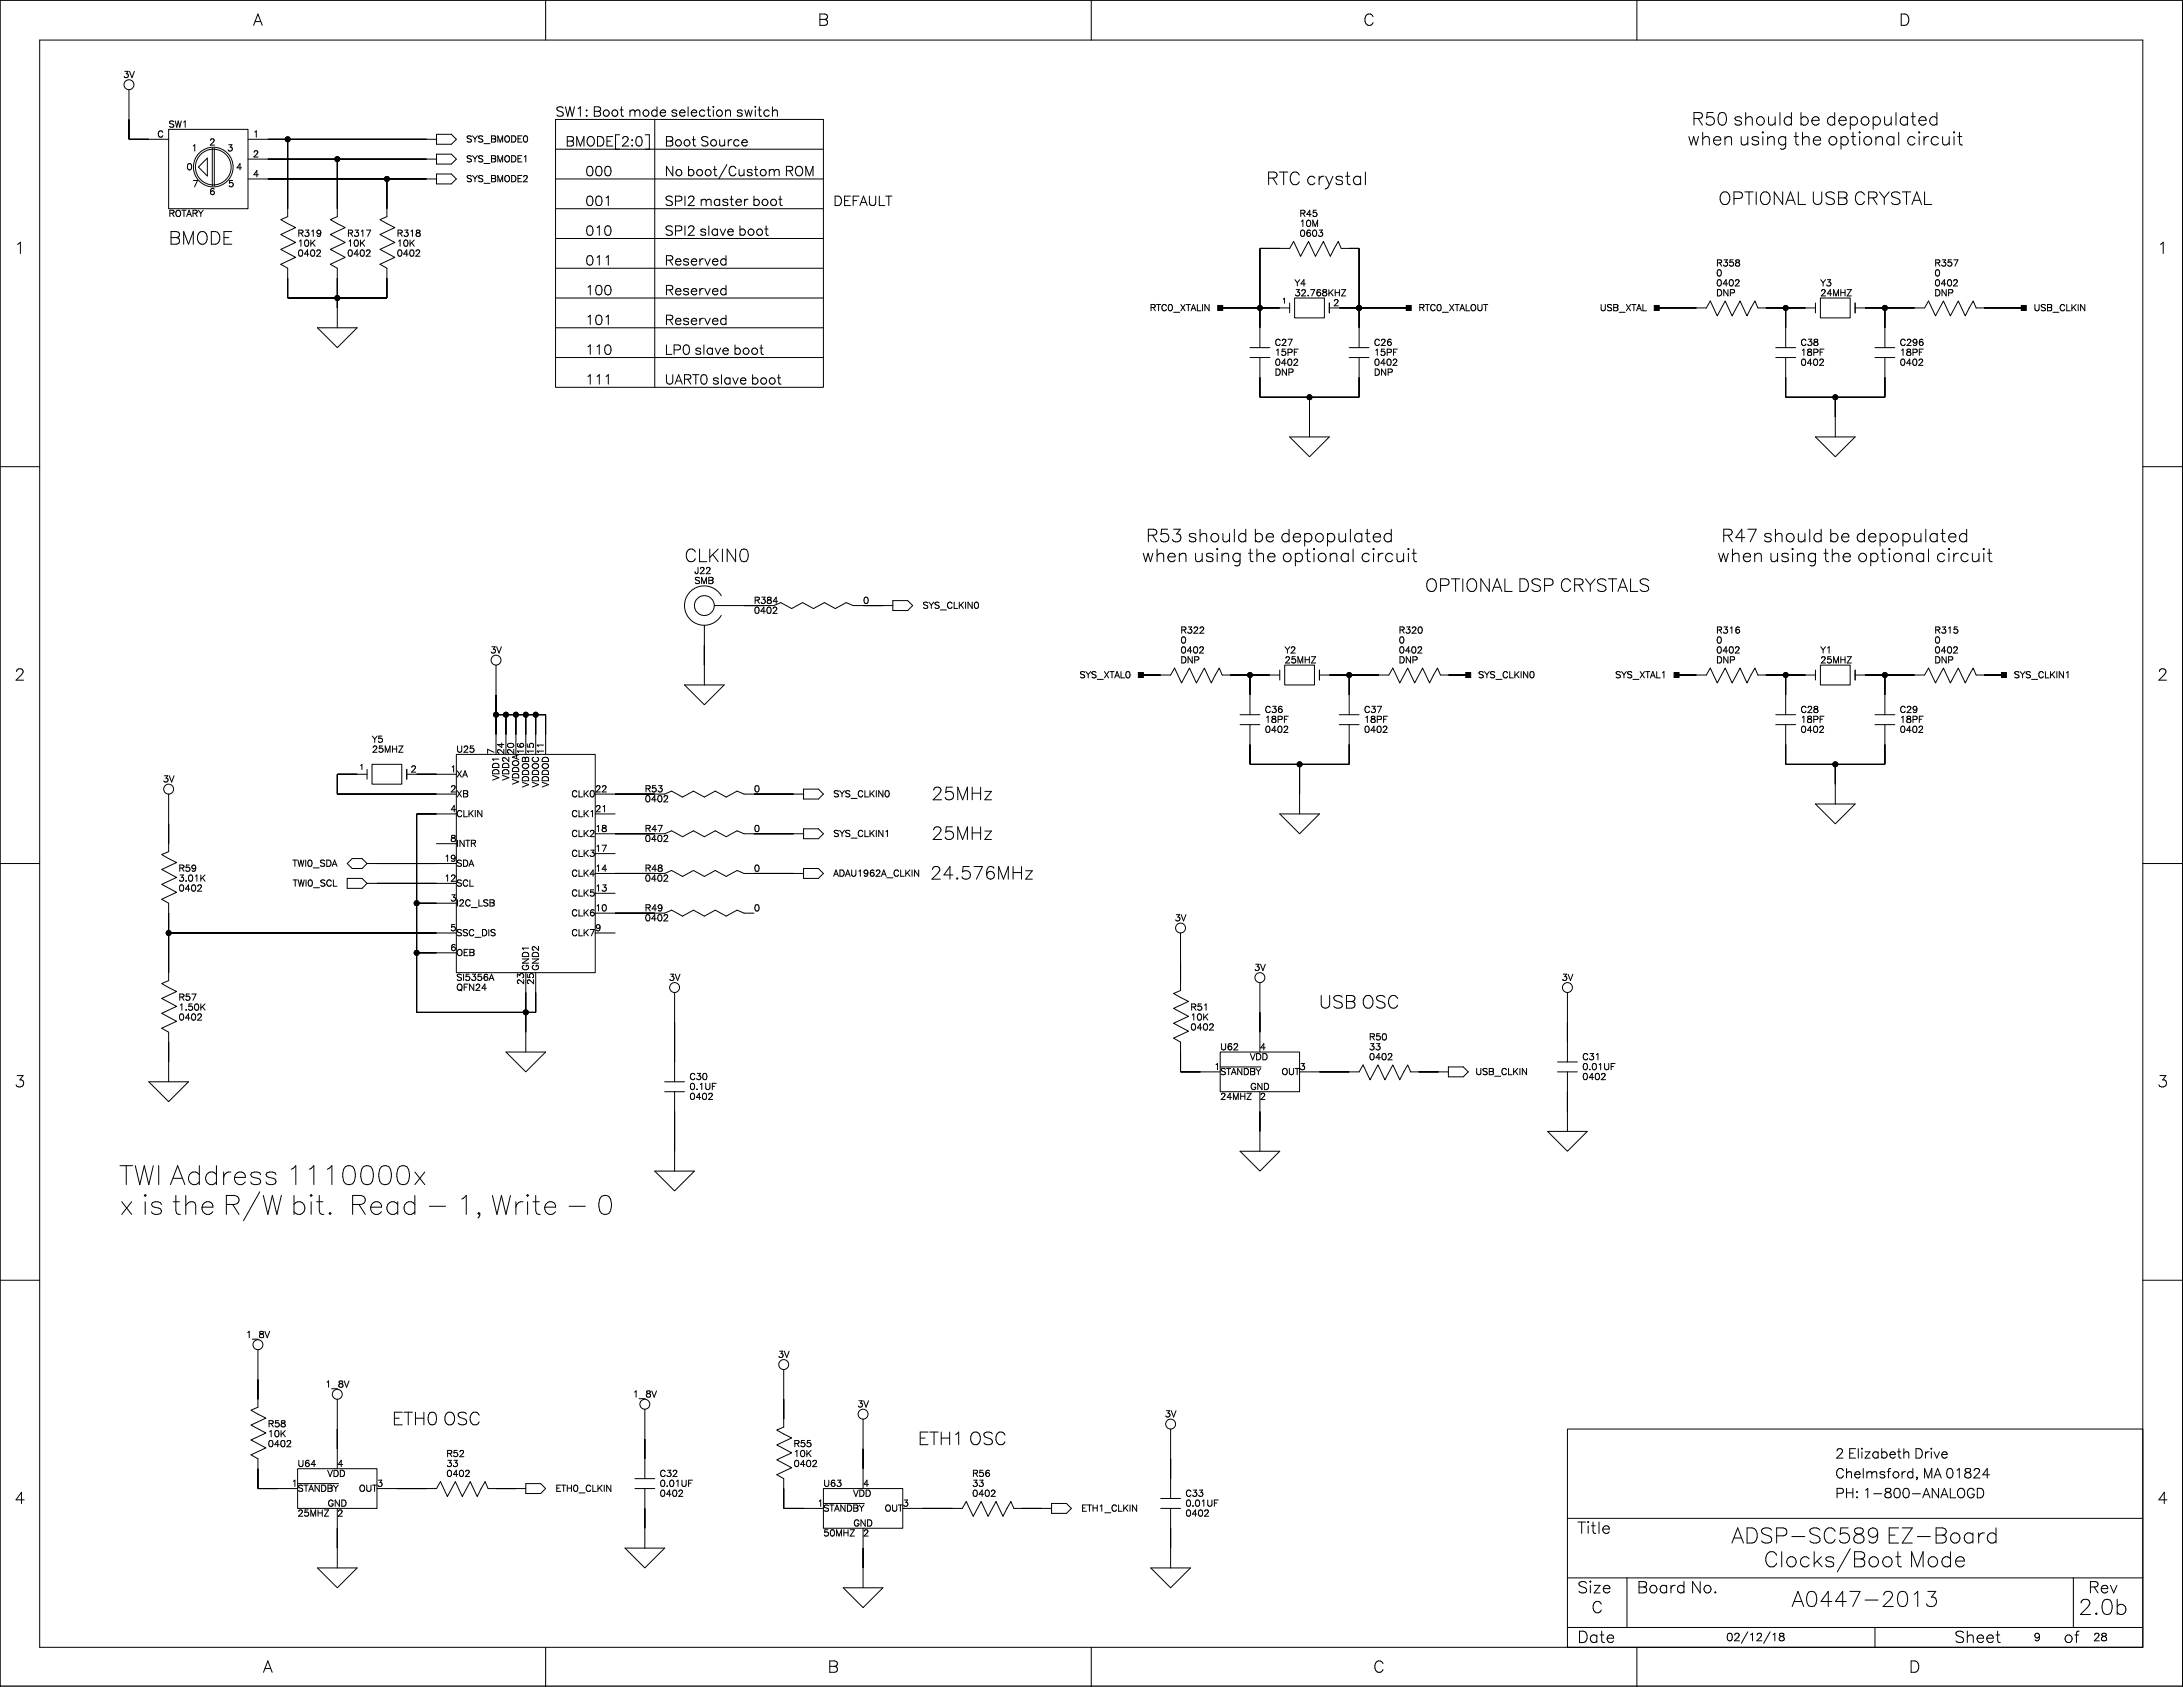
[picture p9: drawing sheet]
<svg xmlns="http://www.w3.org/2000/svg" width="559mm" height="432mm" viewBox="0 0 559 432" stroke-linecap="round" stroke-linejoin="round" font-family="sans-serif">
<defs><g id="words">
<g font-size="7.4">
<text x="30.5" y="301.9">T</text>
<text x="34.2" y="301.9">WI</text>
<text x="43.4" y="301.9">Ad</text>
<text x="51.9" y="301.9">d</text>
<text x="56.3" y="301.9">r</text>
<text x="59.3" y="301.9">ess 1</text>
<text x="77.8" y="301.9">1</text>
<text x="82.4" y="301.9">1</text>
<text x="87" y="301.9">0000x</text>
<text x="30.5" y="309.6">x i</text>
<text x="38.1" y="309.6">s t</text>
<text x="46.6" y="309.6">h</text>
<text x="51" y="309.6">e R/Wbi</text>
<text x="80.6" y="309.6">t</text>
<text x="83.3" y="309.6">. Rea</text>
<text x="102.7" y="309.6">d</text>
<text x="109" y="309.6">- 1</text>
<text x="121.4" y="309.6">, Wr</text>
<text x="134.1" y="309.6">i</text>
<text x="136" y="309.6">t</text>
<text x="138.7" y="309.6">e - 0</text>
</g>
<g font-size="6">
<text x="443.2" y="393.9">ADSP-SC589 EZ-Boa</text>
<text x="505.8" y="393.9">r</text>
<text x="508.2" y="393.9">d</text>
<text x="451.5" y="400">Cl</text>
<text x="456.8" y="400">ocks/Boot</text>
<text x="488.6" y="400">M</text>
<text x="493" y="400">od</text>
<text x="500" y="400">e</text>
<text x="458.6" y="410.1">A04</text>
<text x="469.3" y="410.1">4</text>
<text x="473" y="410.1">7-201</text>
<text x="492.6" y="410.1">3</text>
<text x="532" y="412.2">2.0b</text>
</g>
<g font-size="4.9">
<text x="433" y="31.1">R50 shou</text>
<text x="455" y="31.1">l</text>
<text x="456.2" y="31.1">d</text>
<text x="460.4" y="31.1">be d</text>
<text x="470.3" y="31.1">epopu</text>
<text x="484.7" y="31.1">l</text>
<text x="486" y="31.1">a</text>
<text x="488.9" y="31.1">t</text>
<text x="490.7" y="31.1">ed</text>
<text x="431.9" y="36.2">when u</text>
<text x="448" y="36.2">si</text>
<text x="451.9" y="36.2">ng</text>
<text x="458.9" y="36.2">t</text>
<text x="460.8" y="36.2">he opt</text>
<text x="475.4" y="36.2">i</text>
<text x="476.6" y="36.2">ona</text>
<text x="485.4" y="36.2">l</text>
<text x="487.9" y="36.2">ci</text>
<text x="491.9" y="36.2">r</text>
<text x="493.9" y="36.2">cu</text>
<text x="499.6" y="36.2">i</text>
<text x="500.8" y="36.2">t</text>
<text x="324.1" y="46.4">RT</text>
<text x="329.8" y="46.4">C cr</text>
<text x="339.1" y="46.4">yst</text>
<text x="346" y="46.4">a</text>
<text x="348.9" y="46.4">l</text>
<text x="439.9" y="51.4">OPT</text>
<text x="448.9" y="51.4">I</text>
<text x="450.2" y="51.4">ON</text>
<text x="456.9" y="51.4">AL USB CRYST</text>
<text x="489.3" y="51.4">AL</text>
<text x="43.2" y="61.6">BM</text>
<text x="50.1" y="61.6">ODE</text>
<text x="293.3" y="137.8">R53 shou</text>
<text x="315.4" y="137.8">l</text>
<text x="316.6" y="137.8">d</text>
<text x="320.7" y="137.8">be d</text>
<text x="330.6" y="137.8">epopu</text>
<text x="345.1" y="137.8">l</text>
<text x="346.3" y="137.8">a</text>
<text x="349.2" y="137.8">t</text>
<text x="351.1" y="137.8">ed</text>
<text x="440.6" y="137.8">R4</text>
<text x="446.9" y="137.8">7 shou</text>
<text x="462.6" y="137.8">l</text>
<text x="463.9" y="137.8">d</text>
<text x="468" y="137.8">be d</text>
<text x="477.9" y="137.8">epopu</text>
<text x="492.3" y="137.8">l</text>
<text x="493.6" y="137.8">a</text>
<text x="496.5" y="137.8">t</text>
<text x="498.3" y="137.8">ed</text>
<text x="175.2" y="142.9">CLKI</text>
<text x="185.5" y="142.9">N</text>
<text x="188.9" y="142.9">0</text>
<text x="292.2" y="142.9">when u</text>
<text x="308.3" y="142.9">si</text>
<text x="312.2" y="142.9">ng</text>
<text x="319.3" y="142.9">t</text>
<text x="321.1" y="142.9">he opt</text>
<text x="335.7" y="142.9">i</text>
<text x="337" y="142.9">ona</text>
<text x="345.7" y="142.9">l</text>
<text x="348.2" y="142.9">ci</text>
<text x="352.2" y="142.9">r</text>
<text x="354.2" y="142.9">cu</text>
<text x="359.9" y="142.9">i</text>
<text x="361.1" y="142.9">t</text>
<text x="439.5" y="142.9">when u</text>
<text x="455.6" y="142.9">si</text>
<text x="459.5" y="142.9">ng</text>
<text x="466.6" y="142.9">t</text>
<text x="468.4" y="142.9">he opt</text>
<text x="483" y="142.9">i</text>
<text x="484.3" y="142.9">ona</text>
<text x="493" y="142.9">l</text>
<text x="495.5" y="142.9">ci</text>
<text x="499.5" y="142.9">r</text>
<text x="501.5" y="142.9">cu</text>
<text x="507.2" y="142.9">i</text>
<text x="508.4" y="142.9">t</text>
<text x="364.8" y="150.5">OPT</text>
<text x="373.8" y="150.5">I</text>
<text x="375.1" y="150.5">ON</text>
<text x="381.8" y="150.5">AL DSP CRYST</text>
<text x="414" y="150.5">ALS</text>
<text x="238.4" y="203.8">25M</text>
<text x="248.2" y="203.8">H</text>
<text x="251.6" y="203.8">z</text>
<text x="238.4" y="214">25M</text>
<text x="248.2" y="214">H</text>
<text x="251.6" y="214">z</text>
<text x="238.1" y="224.1">24</text>
<text x="244.2" y="224.1">.576M</text>
<text x="258.7" y="224.1">H</text>
<text x="262.1" y="224.1">z</text>
<text x="337.6" y="257.1">USB OSC</text>
<text x="100.3" y="363.8">ET</text>
<text x="105.7" y="363.8">H</text>
<text x="109.1" y="363.8">0 OSC</text>
<text x="234.9" y="368.9">ET</text>
<text x="240.3" y="368.9">H</text>
<text x="243.7" y="368.9">1</text>
<text x="248" y="368.9">OSC</text>
</g>
<g font-size="4.2">
<text x="64.8" y="5.7">A</text>
<text x="209.3" y="5.7">B</text>
<text x="349" y="5.7">C</text>
<text x="486.1" y="5.7">D</text>
<text x="3.7" y="64.1">1</text>
<text x="552.2" y="64.1">1</text>
<text x="3.7" y="173.3">2</text>
<text x="552.2" y="173.3">2</text>
<text x="3.7" y="277.5">3</text>
<text x="552.2" y="277.5">3</text>
<text x="3.7" y="384.1">4</text>
<text x="552.2" y="384.1">4</text>
<text x="403.8" y="391.7">T</text>
<text x="408.8" y="391.7">l</text>
<text x="409.9" y="391.7">e</text>
<text x="403.8" y="407">Size</text>
<text x="419" y="407">Board</text>
<text x="432.7" y="407">N</text>
<text x="435.8" y="407">o.</text>
<text x="534.5" y="407">Rev</text>
<text x="407.4" y="412">C</text>
<text x="403.8" y="419.7">Dat</text>
<text x="411" y="419.7">e</text>
<text x="500.3" y="419.7">Sheet</text>
<text x="528.2" y="419.7">of</text>
<text x="67.3" y="427.3">A</text>
<text x="211.9" y="427.3">B</text>
<text x="351.5" y="427.3">C</text>
<text x="488.7" y="427.3">D</text>
</g>
<g font-size="3.5">
<text x="142.2" y="29.1">SW1</text>
<text x="149.6" y="29.1">: Boot mod</text>
<text x="168.6" y="29.1">e sel</text>
<text x="176.6" y="29.1">ection switch</text>
<text x="144.7" y="36.7">BM</text>
<text x="149.9" y="36.7">ODE[2:0]</text>
<text x="170.1" y="36.7">Boot Source</text>
<text x="149.8" y="44.3">000</text>
<text x="170.1" y="44.3">N</text>
<text x="172.7" y="44.3">o boot/Custom ROM</text>
<text x="149.8" y="52">001</text>
<text x="170.1" y="52">SPI</text>
<text x="175.8" y="52">2 master boot</text>
<text x="213.3" y="52">DEFAULT</text>
<text x="149.8" y="59.6">01</text>
<text x="154.4" y="59.6">0</text>
<text x="170.1" y="59.6">SPI</text>
<text x="175.8" y="59.6">2 sl</text>
<text x="181.9" y="59.6">ave boot</text>
<text x="149.8" y="67.2">01</text>
<text x="154.4" y="67.2">1</text>
<text x="170.1" y="67.2">Reserved</text>
<text x="149.8" y="74.8">1</text>
<text x="152.1" y="74.8">00</text>
<text x="170.1" y="74.8">Reserved</text>
<text x="149.8" y="82.4">1</text>
<text x="152.1" y="82.4">01</text>
<text x="170.1" y="82.4">Reserved</text>
<text x="149.8" y="90.1">1</text>
<text x="152.1" y="90.1">1</text>
<text x="154.4" y="90.1">0</text>
<text x="170.1" y="90.1">LP0 sl</text>
<text x="180.6" y="90.1">ave boot</text>
<text x="149.8" y="97.7">1</text>
<text x="152.1" y="97.7">1</text>
<text x="154.4" y="97.7">1</text>
<text x="170.1" y="97.7">UART</text>
<text x="179" y="97.7">0 sl</text>
<text x="185.1" y="97.7">ave boot</text>
<text x="469.8" y="372.6">2 El</text>
<text x="469.8" y="377.6">Chel</text>
<text x="476.1" y="372.6">izabeth Drive</text>
<text x="477.4" y="377.6">msford</text>
<text x="490.1" y="377.6">, M</text>
<text x="495" y="377.6">A 01</text>
<text x="502.6" y="377.6">824</text>
<text x="469.8" y="382.7">PH</text>
<text x="474.8" y="382.7">: 1</text>
<text x="479.1" y="382.7">-800-AN</text>
<text x="496.7" y="382.7">ALOGD</text>
</g>
<g font-size="2.8">
<text x="441.9" y="419.4">02/12/18</text>
<text x="520.6" y="419.4">9</text>
<text x="535.8" y="419.4">28</text>
</g>
<g font-size="2.5">
<text x="31.6" y="19.3">3V</text>
<text x="40.3" y="34.6">C</text>
<text x="43.2" y="32">SW1</text>
<text x="64.8" y="34.6">1</text>
<text x="119.4" y="35.8">SYS_BMODE0</text>
<text x="49" y="38.1">1</text>
<text x="53.6" y="36.6">2</text>
<text x="58.2" y="38.1">3</text>
<text x="64.8" y="39.7">2</text>
<text x="119.4" y="40.9">SYS_BMODE1</text>
<text x="47.7" y="43">0</text>
<text x="49.3" y="47.3">7</text>
<text x="58.4" y="47.3">5</text>
<text x="60.4" y="43">4</text>
<text x="64.8" y="44.7">4</text>
<text x="119.4" y="46">SYS_BMODE2</text>
<text x="53.6" y="49.3">6</text>
<text x="43.2" y="54.9">ROTARY</text>
<text x="76.2" y="60">R319</text>
<text x="88.9" y="60">R317</text>
<text x="101.6" y="60">R318</text>
<text x="332.7" y="60">0603</text>
<text x="332.7" y="57.4">10M</text>
<text x="332.7" y="54.9">R45</text>
<text x="76.2" y="62.5">10K</text>
<text x="76.2" y="65">0402</text>
<text x="88.9" y="62.5">10K</text>
<text x="88.9" y="65">0402</text>
<text x="101.6" y="62.5">10K</text>
<text x="101.6" y="65">0402</text>
<text x="439.3" y="70.1">0</text>
<text x="439.3" y="67.6">R358</text>
<text x="495.2" y="70.1">0</text>
<text x="495.2" y="67.6">R357</text>
<text x="331.4" y="75.2">32.768KHZ</text>
<text x="331.4" y="72.7">Y4</text>
<text x="341.3" y="77.7">2</text>
<text x="439.3" y="75.2">DNP</text>
<text x="439.3" y="72.7">0402</text>
<text x="466" y="75.2">24MHZ</text>
<text x="466" y="72.7">Y3</text>
<text x="495.2" y="75.2">DNP</text>
<text x="495.2" y="72.7">0402</text>
<text x="294.3" y="79">RTC0_XTALIN</text>
<text x="363.1" y="79">RTC0_XTALOUT</text>
<text x="409.5" y="79">USB_XTAL</text>
<text x="520.6" y="79">USB_CLKIN</text>
<text x="326.3" y="87.9">C27</text>
<text x="351.7" y="87.9">C26</text>
<text x="460.9" y="87.9">C38</text>
<text x="486.3" y="87.9">C296</text>
<text x="326.3" y="93">0402</text>
<text x="326.3" y="90.4">15PF</text>
<text x="326.3" y="95.5">DNP</text>
<text x="351.7" y="93">0402</text>
<text x="351.7" y="90.4">15PF</text>
<text x="351.7" y="95.5">DNP</text>
<text x="460.9" y="90.4">18PF</text>
<text x="460.9" y="93">0402</text>
<text x="486.3" y="93">0402</text>
<text x="486.3" y="90.4">18PF</text>
<text x="177.8" y="148.8">SMB</text>
<text x="177.8" y="146.3">J22</text>
<text x="193" y="153.9">R384</text>
<text x="220.9" y="153.9">0</text>
<text x="236.2" y="155.2">SYS_CLKIN0</text>
<text x="193" y="156.5">0402</text>
<text x="302.2" y="161.5">R322</text>
<text x="358.1" y="161.5">R320</text>
<text x="439.3" y="161.5">R316</text>
<text x="495.2" y="161.5">R315</text>
<text x="125.5" y="166.6">3V</text>
<text x="302.2" y="166.6">0402</text>
<text x="302.2" y="164.1">0</text>
<text x="328.9" y="166.6">Y2</text>
<text x="358.1" y="164.1">0</text>
<text x="358.1" y="166.6">0402</text>
<text x="439.3" y="166.6">0402</text>
<text x="439.3" y="164.1">0</text>
<text x="466" y="166.6">Y1</text>
<text x="495.2" y="164.1">0</text>
<text x="495.2" y="166.6">0402</text>
<text x="276.3" y="173">SYS_XTAL0</text>
<text x="302.2" y="169.2">DNP</text>
<text x="328.9" y="169.2">25MHZ</text>
<text x="358.1" y="169.2">DNP</text>
<text x="378.4" y="173">SYS_CLKIN0</text>
<text x="413.5" y="173">SYS_XTAL1</text>
<text x="439.3" y="169.2">DNP</text>
<text x="466" y="169.2">25MHZ</text>
<text x="495.2" y="169.2">DNP</text>
<text x="515.5" y="173">SYS_CLKIN1</text>
<text x="323.8" y="184.4">18PF</text>
<text x="323.8" y="181.9">C36</text>
<text x="349.2" y="184.4">18PF</text>
<text x="349.2" y="181.9">C37</text>
<text x="460.9" y="181.9">C28</text>
<text x="460.9" y="184.4">18PF</text>
<text x="486.3" y="184.4">18PF</text>
<text x="486.3" y="181.9">C29</text>
<text x="95.2" y="189.5">Y5</text>
<text x="323.8" y="186.9">0402</text>
<text x="349.2" y="186.9">0402</text>
<text x="460.9" y="186.9">0402</text>
<text x="486.3" y="186.9">0402</text>
<text x="95.2" y="192">25MHZ</text>
<text x="105.1" y="197.1">2</text>
<text x="115.3" y="197.1">1</text>
<text x="116.8" y="192">U25</text>
<text x="126.1" y="193.1" transform="rotate(-90 126.1 193.1)">7</text>
<text x="128.6" y="193.1" transform="rotate(-90 128.6 193.1)">24</text>
<text x="131.1" y="193.1" transform="rotate(-90 131.1 193.1)">20</text>
<text x="133.7" y="193.1" transform="rotate(-90 133.7 193.1)">16</text>
<text x="136.2" y="193.1" transform="rotate(-90 136.2 193.1)">15</text>
<text x="138.8" y="193.1" transform="rotate(-90 138.8 193.1)">11</text>
<text x="41.7" y="199.6">3V</text>
<text x="115.3" y="202.2">2</text>
<text x="116.8" y="198.4">XA</text>
<text x="116.8" y="203.4">XB</text>
<text x="127.3" y="199.8" transform="rotate(-90 127.3 199.8)">VDD1</text>
<text x="129.9" y="199.8" transform="rotate(-90 129.9 199.8)">VDD2</text>
<text x="132.4" y="200.8" transform="rotate(-90 132.4 200.8)">VDDOA</text>
<text x="135" y="201.5" transform="rotate(-90 135 201.5)">VDDOB</text>
<text x="137.5" y="201.5" transform="rotate(-90 137.5 201.5)">VDDOC</text>
<text x="140" y="201.5" transform="rotate(-90 140 201.5)">VDDOD</text>
<text x="146.3" y="203.4">CLK0</text>
<text x="152.4" y="202.2">22</text>
<text x="165.1" y="202.2">R53</text>
<text x="193" y="202.2">0</text>
<text x="213.3" y="203.4">SYS_CLKIN0</text>
<text x="115.3" y="207.3">4</text>
<text x="116.8" y="208.5">CLKIN</text>
<text x="146.3" y="208.5">CLK1</text>
<text x="152.4" y="207.3">21</text>
<text x="165.1" y="204.7">0402</text>
<text x="115.3" y="214.9">8</text>
<text x="146.3" y="213.6">CLK2</text>
<text x="152.4" y="212.3">18</text>
<text x="165.1" y="214.9">0402</text>
<text x="165.1" y="212.3">R47</text>
<text x="193" y="212.3">0</text>
<text x="213.3" y="213.6">SYS_CLKIN1</text>
<text x="74.9" y="221.2">TWI0_SDA</text>
<text x="113.7" y="220">19</text>
<text x="116.8" y="216.1">I</text>
<text x="116.8" y="221.2">SDA</text>
<text x="117.4" y="216.1">NTR</text>
<text x="146.3" y="218.7">CLK3</text>
<text x="152.4" y="217.4">17</text>
<text x="45.7" y="227.6">0402</text>
<text x="45.7" y="225">3.01K</text>
<text x="45.7" y="222.5">R59</text>
<text x="75" y="226.3">TWI0_SCL</text>
<text x="113.7" y="225">12</text>
<text x="116.8" y="226.3">SCL</text>
<text x="146.3" y="223.8">CLK4</text>
<text x="152.4" y="227.6">13</text>
<text x="152.4" y="222.5">14</text>
<text x="165.1" y="225">0402</text>
<text x="165.1" y="222.5">R48</text>
<text x="193" y="222.5">0</text>
<text x="213.3" y="223.8">ADAU1962A_CLKIN</text>
<text x="115.3" y="230.1">3</text>
<text x="116.8" y="231.4">I</text>
<text x="117.4" y="231.4">2C_LSB</text>
<text x="146.3" y="228.8">CLK5</text>
<text x="146.3" y="233.9">CLK6</text>
<text x="152.4" y="232.6">10</text>
<text x="165.1" y="232.6">R49</text>
<text x="193" y="232.6">0</text>
<text x="115.3" y="237.7">5</text>
<text x="116.8" y="239">SSC_DIS</text>
<text x="146.3" y="239">CLK7</text>
<text x="152.4" y="237.7">9</text>
<text x="165.1" y="235.2">0402</text>
<text x="300.7" y="235.2">3V</text>
<text x="115.3" y="242.8">6</text>
<text x="116.8" y="244.1">OEB</text>
<text x="116.8" y="250.4">SI5356A</text>
<text x="135" y="248.5" transform="rotate(-90 135 248.5)">GND1</text>
<text x="137.5" y="248.5" transform="rotate(-90 137.5 248.5)">GND2</text>
<text x="171.2" y="250.4">3V</text>
<text x="321" y="247.9">3V</text>
<text x="399.8" y="250.4">3V</text>
<text x="45.7" y="255.5">R57</text>
<text x="116.8" y="253">QFN24</text>
<text x="133.7" y="252" transform="rotate(-90 133.7 252)">23</text>
<text x="136.2" y="252" transform="rotate(-90 136.2 252)">25</text>
<text x="45.7" y="260.6">0402</text>
<text x="45.7" y="258">1.50K</text>
<text x="304.7" y="260.6">10K</text>
<text x="304.7" y="258">R51</text>
<text x="304.7" y="263.1">0402</text>
<text x="312.3" y="268.2">U62</text>
<text x="322.5" y="268.2">4</text>
<text x="350.4" y="268.2">33</text>
<text x="350.4" y="265.7">R50</text>
<text x="176.5" y="275.8">C30</text>
<text x="310.8" y="273.3">1</text>
<text x="312.3" y="274.5">STANDBY</text>
<text x="320" y="270.7">VDD</text>
<text x="328" y="274.5">OUT</text>
<text x="332.7" y="273.3">3</text>
<text x="350.4" y="270.7">0402</text>
<text x="377.7" y="274.5">USB_CLKIN</text>
<text x="405" y="275.8">0402</text>
<text x="405" y="270.7">C31</text>
<text x="405" y="273.3">0.01UF</text>
<text x="176.5" y="280.9">0402</text>
<text x="176.5" y="278.4">0.1UF</text>
<text x="312.3" y="280.9">24MHZ</text>
<text x="320" y="278.4">GND</text>
<text x="322.5" y="280.9">2</text>
<text x="62.9" y="341.8">1_8V</text>
<text x="199.2" y="346.9">3V</text>
<text x="83.3" y="354.5">1_8V</text>
<text x="162" y="357.1">1_8V</text>
<text x="219.5" y="359.6">3V</text>
<text x="68.6" y="364.7">R58</text>
<text x="298.2" y="362.2">3V</text>
<text x="68.6" y="367.2">10K</text>
<text x="68.6" y="369.8">0402</text>
<text x="203.2" y="369.8">R55</text>
<text x="76.2" y="374.9">U64</text>
<text x="83.8" y="377.4">VDD</text>
<text x="86.3" y="374.9">4</text>
<text x="114.3" y="372.3">R52</text>
<text x="114.3" y="374.9">33</text>
<text x="114.3" y="377.4">0402</text>
<text x="168.9" y="377.4">C32</text>
<text x="203.2" y="372.3">10K</text>
<text x="203.2" y="374.9">0402</text>
<text x="248.9" y="377.4">R56</text>
<text x="74.6" y="379.9">1</text>
<text x="76.2" y="381.2">STANDBY</text>
<text x="91.9" y="381.2">OUT</text>
<text x="96.5" y="379.9">3</text>
<text x="142.2" y="381.2">ETH0_CLKIN</text>
<text x="168.9" y="382.5">0402</text>
<text x="168.9" y="379.9">0.01UF</text>
<text x="210.8" y="379.9">U63</text>
<text x="218.4" y="382.5">VDD</text>
<text x="220.9" y="379.9">4</text>
<text x="248.9" y="379.9">33</text>
<text x="248.9" y="382.5">0402</text>
<text x="303.5" y="382.5">C33</text>
<text x="76.2" y="387.6">25MHZ</text>
<text x="83.9" y="385">GND</text>
<text x="86.3" y="387.6">2</text>
<text x="209.2" y="385">1</text>
<text x="210.8" y="386.3">STANDBY</text>
<text x="226.5" y="386.3">OUT</text>
<text x="231.1" y="385">3</text>
<text x="276.8" y="386.3">ETH1_CLKIN</text>
<text x="303.5" y="387.6">0402</text>
<text x="303.5" y="385">0.01UF</text>
<text x="210.8" y="392.6">50MHZ</text>
<text x="218.5" y="390.1">GND</text>
<text x="220.9" y="392.6">2</text>
</g>
<g font-size="1.8">
<text x="328.1" y="77.2">1</text>
<text x="92" y="196.6">1</text>
</g>
</g></defs>
<g fill="none" stroke="#000" stroke-width=".26">
<path d="M558.7 -.1v431.6h-558.7v-431.5M0 .1h558.7v431.7h-558.7zM10.2 10.3h538.3v411.3h-538.3zM139.7 .1v10.2M279.3 .1v10.2M419 .1v10.2M33 23v12.7h10.2M43.2 33.1h20.3v20.3h-20.3zM54.3 37.9v9.7M54.9 37.9v9.7M63.5 35.7h48.2M73.6 35.7v19.8l-1.7 .7 3.8 2.1-3.8 1.7 3.8 2.1-3.8 1.7 3.8 2.1-3.8 1.7 1.7 1.1v7.6h25.4v-7.6l-1.7-1.1 3.8-1.7-3.8-2.1 3.8-1.7-3.8-2.1 3.8-1.7-3.8-2.1 1.7-.7v-9.7"/>
<path d="M111.7 34.4h3.8l1.3 1.3-1.3 1.2h-3.8zM111.7 39.5h3.8l1.3 1.2-1.3 1.3h-3.8zM142.2 30.6h68.6v68.5h-68.6zM142.2 38.2h68.6M167.6 30.6v68.5M50.8 42.8l2.3-2.3v4.5zM63.5 45.8h48.2M63.5 40.7h48.2M86.3 40.7v14.8l-1.7 .7 3.8 2.1-3.8 1.7 3.8 2.1-3.8 1.7 3.8 2.1-3.8 1.7 1.7 1.1v15.2M111.7 44.5h3.8l1.3 1.3-1.3 1.3h-3.8zM142.2 53.4h68.6M142.2 45.8h68.6"/>
<path d="M186.1 42.1l-2.1 3.7M142.2 61h68.6M142.2 68.7h68.6M142.2 76.3h68.6M312.3 78.8h17.8M330.1 77.6v2.5M331.4 76.3h7.6v5.1h-7.6zM340.3 78.8h20.3M340.3 77.6v2.5M347.9 78.8h.1M424.1 78.8h12.7l1-1.8 1.8 3.9 2-3.9 1.8 3.9 2-3.9 1.8 3.9 2-3.9 .8 1.8h14.7M457.1 78.8v10.2"/>
<path d="M464.7 77.6v2.5M466 76.3h7.6v5.1h-7.6zM474.9 78.8h17.7l1.1-1.8 1.7 3.9 2.1-3.9 1.8 3.9 2-3.9 1.8 3.9 2-3.9 .8 1.8h12.1M474.9 77.6v2.5M482.5 78.8v10.2M81.3 83.9h10.1l-5.1 5.1zM142.2 83.9h68.6M142.2 91.5h68.6M320 91.5h5M320 89h5M322.5 89v-25.4h7.6l1-1.8 1.8 3.8 2-3.8 1.8 3.8 2.1-3.8 1.7 3.8 2.1-3.8 .7 1.8h4.6v25.4M322.5 91.5v10.2h25.4v-10.2"/>
<path d="M345.4 91.5h5M345.4 89h5M454.6 91.5h5M454.6 89h5M457.1 91.5v10.2h25.4v-10.2M480 91.5h5M480 89h5M0 119.5h10.2M330.1 111.8h10.2l-5.1 5.1zM335.2 101.7v10.1M464.7 111.8h10.2l-5.1 5.1zM469.8 101.7v10.1"/>
<path d="M548.5 119.5h10.2M182.8 155h12.7M184.6 152.5a5 5 0 0 0-7.6-1.4 5 5 0 0 0 0 7.8 5 5 0 0 0 7.6-1.4M199.9 154.2l2.7 1.6 2.8-1.6 2.8 1.6 2.8-1.6 2.8 1.6 2.8-1.6 1.8 .8h10.1M228.5 153.7h3.9l1.2 1.3-1.2 1.3h-3.9zM127 170.2v22.9M175.2 175.3h10.2l-5.1 5.1zM180.3 160.1v15.2M292 172.8h7.7l1-1.8 1.7 3.8 2.1-3.8 1.8 3.8 2-3.8 1.8 3.8 2-3.8 .8 1.8h14.7M320 172.8v10.1M327.6 171.5v2.5M328.9 170.2h7.6v5.1h-7.6z"/>
<path d="M337.7 172.8h17.8l1-1.8 1.8 3.8 2-3.8 1.8 3.8 2.1-3.8 1.7 3.8 2.1-3.8 .7 1.8h7.1M337.7 171.5v2.5M345.4 172.8v10.1M429.2 172.8h7.6l1-1.8 1.8 3.8 2-3.8 1.8 3.8 2-3.8 1.8 3.8 2-3.8 .8 1.8h14.7M457.1 172.8v10.1M464.7 171.5v2.5M466 170.2h7.6v5.1h-7.6zM474.9 172.8h17.7l1.1-1.8 1.7 3.8 2.1-3.8 1.8 3.8 2-3.8 1.8 3.8 2-3.8 .8 1.8h7.1M474.9 171.5v2.5M482.5 172.8v10.1M94 198.2h-7.7v5.1h30.5M94 196.9v2.5"/>
<path d="M95.2 195.6h7.6v5.1h-7.6zM104.1 198.2h12.7M104.1 196.9v2.5M116.8 193.1h35.6v55.9h-35.6zM127 182.9h12.7v10.2M129.5 182.9v10.2M132.1 182.9v10.2M134.6 182.9v10.2M137.1 182.9v10.2M317.4 182.9h5.1M317.4 185.5h5.1M320 185.5v10.1h25.4v-10.1"/>
<path d="M332.7 195.6v12.7M342.8 182.9h5.1M342.8 185.5h5.1M454.6 182.9h5M454.6 185.5h5M457.1 185.5v10.1h25.4v-10.1M469.8 195.6v10.2M480 182.9h5M480 185.5h5M43.2 203.3v14.7l-1.8 .7 3.8 2.1-3.8 1.8 3.8 2-3.8 1.8 3.8 2-3.8 1.8 1.8 1v19.8l-1.8 .8 3.8 2-3.8 1.8 3.8 2-3.8 1.8 3.8 2-3.8 1.8 1.8 1v12.7M111.7 215.9h5.1M116.8 208.3h-10.1v50.8h30.4v-10.1"/>
<path d="M152.4 203.3h15.2M152.4 213.4h15.2M152.4 208.3h5M152.4 218.5h5M171.9 202.5l2.8 1.5 2.8-1.5 2.8 1.5 2.8-1.5 2.8 1.5 2.8-1.5 1.8 .8h15.2M171.9 212.6l2.8 1.6 2.8-1.6 2.8 1.6 2.8-1.6 2.8 1.6 2.8-1.6 1.8 .8h15.2M205.7 202h3.8l1.3 1.3-1.3 1.2h-3.8zM205.7 212.1h3.8l1.3 1.3-1.3 1.3h-3.8zM327.6 208.3h10.1l-5 5.1zM464.7 205.8h10.2l-5.1 5.1zM0 221h10.2M43.2 238.8h73.6"/>
<path d="M88.9 221l1.2-1.2h2.6l1.3 1.2-1.3 1.3h-2.6zM88.9 224.8h3.8l1.3 1.3-1.3 1.3h-3.8zM94 226.1h22.8M94 221h22.8M106.7 231.2h10.1M152.4 223.6h15.2M152.4 238.8h5M152.4 233.7h15.2M152.4 228.6h5M171.9 222.8l2.8 1.5 2.8-1.5 2.8 1.5 2.8-1.5 2.8 1.5 2.8-1.5 1.8 .8h15.2M171.9 233l2.8 1.5 2.8-1.5 2.8 1.5 2.8-1.5 2.8 1.5 2.8-1.5 1.8 .7h2.5M205.7 222.3h3.8l1.3 1.3-1.3 1.2h-3.8z"/>
<path d="M302.2 238.8v14.7l-1.8 .8 3.8 2-3.8 1.8 3.8 2-3.8 1.8 3.8 2-3.8 1.8 1.8 1v7.7h10.1M548.5 221h10.2M106.7 243.9h10.1M134.6 249v20.3M172.7 254v22.9M322.5 251.5v17.8M401.2 254v17.8M38.1 276.9h10.1l-5 5.1zM129.5 269.3h10.2l-5.1 5.1zM170.1 276.9h5.1M170.1 279.4h5.1M172.7 279.4v20.3"/>
<path d="M312.3 269.3h20.4v10.1h-20.4zM312.3 273.1h10.5M322.5 279.4v15.3M332.7 274.4h15.2l1-1.8 1.8 3.8 2-3.8 1.8 3.8 2-3.8 1.8 3.8 2-3.8 .8 1.8h9.7M370.8 273.1h3.8l1.2 1.3-1.2 1.2h-3.8zM398.7 274.4h5.1M398.7 271.8h5.1M401.2 274.4v15.2M167.6 299.7h10.2l-5.1 5.1zM317.4 294.7h10.2l-5.1 5zM396.1 289.6h10.2l-5.1 5.1zM66.5 305.1l-4.2 7.3"/>
<path d="M0 327.7h10.2M548.5 327.7h10.2M66 345.5v14.7l-1.8 .8 3.9 2-3.9 1.8 3.9 2-3.9 1.8 3.9 2-3.9 1.8 1.8 1v7.6h10.2M86.3 358.2v17.7M200.6 350.5v14.8l-1.8 .7 3.8 2.1-3.8 1.7 3.8 2.1-3.8 1.7 3.8 2.1-3.8 1.8 1.8 1v7.6h10.2M76.2 375.9h20.3v10.2h-20.3zM76.2 379.7h10.4M134.6 379.7h3.8l1.3 1.3-1.3 1.3h-3.8zM162.5 378.5h5.1M165.1 360.7v17.8M220.9 363.2v17.8M299.7 365.8v17.8"/>
<path d="M401.2 365.8h147.3v55.8h-147.3zM86.3 386.1v15.2M96.5 381h15.2l1.1-1.8 1.7 3.8 2.1-3.8 1.7 3.8 2.1-3.8 1.7 3.8 2.1-3.8 .7 1.8h9.7M160 396.2h10.1l-5 5.1zM162.5 381h5.1M165.1 381v15.2M210.8 381h20.3v10.2h-20.3zM210.8 384.8h10.4M220.9 391.2v15.2M231.1 386.1h15.2l1-1.8 1.8 3.8 2-3.8 1.8 3.8 2.1-3.8 1.7 3.8 2.1-3.8 .7 1.8h9.7M269.2 384.8h3.8l1.3 1.3-1.3 1.3h-3.8zM297.1 386.1h5.1"/>
<path d="M297.1 383.6h5.1M299.7 386.1v15.2M401.2 388.6h147.3M407.4 390.5h.9M473.6 396.4l-3.3 5.9M81.3 401.3h10.1l-5.1 5.1zM215.9 406.4h10.1l-5.1 5.1zM294.6 401.3h10.1l-5 5.1zM401.2 403.9h147.3M401.2 416.6h147.3M416.5 403.9v12.7M447.4 417.7l-1.7 2.9"/>
<path d="M453.1 417.7l-1.6 2.9M480 416.6v5M530.7 403.9v12.7M139.7 421.6v10.2M279.3 421.6v10.2M419 421.6v10.2"/>
<circle cx="33" cy="21.7" r="1.27"/>
<circle cx="73.6" cy="35.7" r=".63"/>
<circle cx="54.6" cy="42.8" r="5.1"/>
<circle cx="54.6" cy="42.8" r="4.6"/>
<circle cx="86.3" cy="40.7" r=".63"/>
<circle cx="99" cy="45.8" r=".63"/>
<circle cx="86.3" cy="76.3" r=".63"/>
<circle cx="322.5" cy="78.8" r=".63"/>
<circle cx="347.9" cy="78.8" r=".63"/>
<circle cx="457.1" cy="78.8" r=".63"/>
<circle cx="482.5" cy="78.8" r=".63"/>
<circle cx="335.2" cy="101.7" r=".63"/>
<circle cx="469.8" cy="101.7" r=".63"/>
<circle cx="180.3" cy="155" r="2.54"/>
<circle cx="127" cy="169" r="1.27"/>
<circle cx="320" cy="172.8" r=".63"/>
<circle cx="345.4" cy="172.8" r=".63"/>
<circle cx="457.1" cy="172.8" r=".63"/>
<circle cx="482.5" cy="172.8" r=".63"/>
<circle cx="127" cy="182.9" r=".63"/>
<circle cx="129.5" cy="182.9" r=".63"/>
<circle cx="132" cy="182.9" r=".63"/>
<circle cx="134.6" cy="182.9" r=".63"/>
<circle cx="137.1" cy="182.9" r=".63"/>
<circle cx="332.7" cy="195.6" r=".63"/>
<circle cx="469.8" cy="195.6" r=".63"/>
<circle cx="43.2" cy="202" r="1.27"/>
<circle cx="43.2" cy="238.8" r=".63"/>
<circle cx="106.7" cy="231.2" r=".63"/>
<circle cx="302.2" cy="237.5" r="1.27"/>
<circle cx="106.7" cy="243.9" r=".63"/>
<circle cx="134.6" cy="259.1" r=".63"/>
<circle cx="172.7" cy="252.8" r="1.27"/>
<circle cx="322.5" cy="250.2" r="1.27"/>
<circle cx="401.2" cy="252.8" r="1.27"/>
<circle cx="66" cy="344.2" r="1.27"/>
<circle cx="86.3" cy="356.9" r="1.27"/>
<circle cx="165.1" cy="359.4" r="1.27"/>
<circle cx="200.6" cy="349.3" r="1.27"/>
<circle cx="220.9" cy="362" r="1.27"/>
<circle cx="299.7" cy="364.5" r="1.27"/>
</g>
<g fill="#000" stroke="#000" stroke-width=".26">
<path d="M33 30.6v5.1z" fill-rule="evenodd"/>
<path d="M33 35.7h5.1z" fill-rule="evenodd"/>
<path d="M68.6 35.7h5z" fill-rule="evenodd"/>
<path d="M73.6 35.7v17.7z" fill-rule="evenodd"/>
<path d="M73.6 35.7h35.6z" fill-rule="evenodd"/>
<path d="M86.3 40.7v12.7z" fill-rule="evenodd"/>
<path d="M68.6 40.7h17.7z" fill-rule="evenodd"/>
<path d="M99 45.8v7.6z" fill-rule="evenodd"/>
<path d="M68.6 45.8h30.4z" fill-rule="evenodd"/>
<path d="M99 45.8h10.2z" fill-rule="evenodd"/>
<path d="M86.3 40.7h22.9z" fill-rule="evenodd"/>
<path d="M73.6 71.2v5.1z" fill-rule="evenodd"/>
<path d="M86.3 71.2v5.1z" fill-rule="evenodd"/>
<path d="M86.3 76.3v2.5z" fill-rule="evenodd"/>
<path d="M73.6 76.3h12.7z" fill-rule="evenodd"/>
<path d="M86.3 76.3h12.7z" fill-rule="evenodd"/>
<path d="M99 71.2v5.1z" fill-rule="evenodd"/>
<path d="M311.7 78.2h1.3v1.3h-1.3z" fill-rule="evenodd"/>
<path d="M322.5 63.6v15.2z" fill-rule="evenodd"/>
<path d="M312.3 78.8h10.2z" fill-rule="evenodd"/>
<path d="M322.5 78.8v5.1z" fill-rule="evenodd"/>
<path d="M322.5 63.6h5.1z" fill-rule="evenodd"/>
<path d="M322.5 78.8h5.1z" fill-rule="evenodd"/>
<path d="M345.4 63.6h2.5z" fill-rule="evenodd"/>
<path d="M347.9 63.6v15.2z" fill-rule="evenodd"/>
<path d="M342.8 78.8h5.1z" fill-rule="evenodd"/>
<path d="M347.9 78.8v5.1z" fill-rule="evenodd"/>
<path d="M360 78.2h1.2v1.3h-1.2z" fill-rule="evenodd"/>
<path d="M347.9 78.8h12.7z" fill-rule="evenodd"/>
<path d="M423.4 78.2h1.3v1.3h-1.3z" fill-rule="evenodd"/>
<path d="M424.1 78.8h10.1z" fill-rule="evenodd"/>
<path d="M457.1 78.8v5.1z" fill-rule="evenodd"/>
<path d="M452 78.8h5.1z" fill-rule="evenodd"/>
<path d="M457.1 78.8h5.1z" fill-rule="evenodd"/>
<path d="M482.5 78.8v5.1z" fill-rule="evenodd"/>
<path d="M477.4 78.8h5.1z" fill-rule="evenodd"/>
<path d="M482.5 78.8h7.6z" fill-rule="evenodd"/>
<path d="M517.4 78.2h1.3v1.3h-1.3z" fill-rule="evenodd"/>
<path d="M507.9 78.8h10.1z" fill-rule="evenodd"/>
<path d="M322.5 96.6v5.1z" fill-rule="evenodd"/>
<path d="M347.9 96.6v5.1z" fill-rule="evenodd"/>
<path d="M457.1 96.6v5.1z" fill-rule="evenodd"/>
<path d="M482.5 96.6v5.1z" fill-rule="evenodd"/>
<path d="M335.2 101.7v5.1z" fill-rule="evenodd"/>
<path d="M322.5 101.7h12.7z" fill-rule="evenodd"/>
<path d="M335.2 101.7h12.7z" fill-rule="evenodd"/>
<path d="M457.1 101.7h12.7z" fill-rule="evenodd"/>
<path d="M469.8 101.7v5.1z" fill-rule="evenodd"/>
<path d="M469.8 101.7h12.7z" fill-rule="evenodd"/>
<path d="M190.5 155h5z" fill-rule="evenodd"/>
<path d="M220.9 155h5.1z" fill-rule="evenodd"/>
<path d="M127 177.9v5z" fill-rule="evenodd"/>
<path d="M180.3 165.2v5z" fill-rule="evenodd"/>
<path d="M291.4 172.1h1.3v1.3h-1.3z" fill-rule="evenodd"/>
<path d="M292 172.8h5.1z" fill-rule="evenodd"/>
<path d="M320 172.8v5.1z" fill-rule="evenodd"/>
<path d="M314.9 172.8h5.1z" fill-rule="evenodd"/>
<path d="M320 172.8h5z" fill-rule="evenodd"/>
<path d="M345.4 172.8v5.1z" fill-rule="evenodd"/>
<path d="M340.3 172.8h5.1z" fill-rule="evenodd"/>
<path d="M345.4 172.8h7.6z" fill-rule="evenodd"/>
<path d="M375.2 172.1h1.3v1.3h-1.3z" fill-rule="evenodd"/>
<path d="M370.8 172.8h5z" fill-rule="evenodd"/>
<path d="M428.5 172.1h1.3v1.3h-1.3z" fill-rule="evenodd"/>
<path d="M429.2 172.8h5z" fill-rule="evenodd"/>
<path d="M457.1 172.8v5.1z" fill-rule="evenodd"/>
<path d="M452 172.8h5.1z" fill-rule="evenodd"/>
<path d="M457.1 172.8h5.1z" fill-rule="evenodd"/>
<path d="M482.5 172.8v5.1z" fill-rule="evenodd"/>
<path d="M477.4 172.8h5.1z" fill-rule="evenodd"/>
<path d="M482.5 172.8h7.6z" fill-rule="evenodd"/>
<path d="M512.3 172.1h1.3v1.3h-1.3z" fill-rule="evenodd"/>
<path d="M507.9 172.8h5.1z" fill-rule="evenodd"/>
<path d="M86.3 198.2v5.1z" fill-rule="evenodd"/>
<path d="M86.3 198.2h5.1z" fill-rule="evenodd"/>
<path d="M106.7 198.2h5z" fill-rule="evenodd"/>
<path d="M127 182.9v5.1z" fill-rule="evenodd"/>
<path d="M127 182.9h2.5z" fill-rule="evenodd"/>
<path d="M129.5 182.9v5.1z" fill-rule="evenodd"/>
<path d="M129.5 182.9h2.6z" fill-rule="evenodd"/>
<path d="M132.1 182.9v5.1z" fill-rule="evenodd"/>
<path d="M132.1 182.9h2.5z" fill-rule="evenodd"/>
<path d="M134.6 182.9v5.1z" fill-rule="evenodd"/>
<path d="M134.6 182.9h2.5z" fill-rule="evenodd"/>
<path d="M137.1 182.9v5.1z" fill-rule="evenodd"/>
<path d="M137.1 182.9h2.6z" fill-rule="evenodd"/>
<path d="M139.7 182.9v5.1z" fill-rule="evenodd"/>
<path d="M320 190.6v5z" fill-rule="evenodd"/>
<path d="M320 195.6h12.7z" fill-rule="evenodd"/>
<path d="M332.7 195.6v7.7z" fill-rule="evenodd"/>
<path d="M345.4 190.6v5z" fill-rule="evenodd"/>
<path d="M332.7 195.6h12.7z" fill-rule="evenodd"/>
<path d="M457.1 190.6v5z" fill-rule="evenodd"/>
<path d="M469.8 195.6v5.1z" fill-rule="evenodd"/>
<path d="M457.1 195.6h12.7z" fill-rule="evenodd"/>
<path d="M482.5 190.6v5z" fill-rule="evenodd"/>
<path d="M469.8 195.6h12.7z" fill-rule="evenodd"/>
<path d="M43.2 210.9v5z" fill-rule="evenodd"/>
<path d="M106.7 208.3v22.9z" fill-rule="evenodd"/>
<path d="M106.7 208.3h5z" fill-rule="evenodd"/>
<path d="M86.3 203.3h25.4z" fill-rule="evenodd"/>
<path d="M157.4 203.3h10.2z" fill-rule="evenodd"/>
<path d="M157.4 213.4h10.2z" fill-rule="evenodd"/>
<path d="M193 203.3h10.2z" fill-rule="evenodd"/>
<path d="M193 213.4h10.2z" fill-rule="evenodd"/>
<path d="M43.2 238.8v10.2z" fill-rule="evenodd"/>
<path d="M43.2 233.7v5.1z" fill-rule="evenodd"/>
<path d="M106.7 231.2v12.7z" fill-rule="evenodd"/>
<path d="M96.5 226.1h15.2z" fill-rule="evenodd"/>
<path d="M96.5 221h15.2z" fill-rule="evenodd"/>
<path d="M106.7 231.2h5z" fill-rule="evenodd"/>
<path d="M43.2 238.8h68.5z" fill-rule="evenodd"/>
<path d="M157.4 223.6h10.2z" fill-rule="evenodd"/>
<path d="M157.4 233.7h10.2z" fill-rule="evenodd"/>
<path d="M193 223.6h10.2z" fill-rule="evenodd"/>
<path d="M106.7 243.9v15.2z" fill-rule="evenodd"/>
<path d="M106.7 243.9h5z" fill-rule="evenodd"/>
<path d="M106.7 259.1h27.9z" fill-rule="evenodd"/>
<path d="M134.6 259.1v5.1z" fill-rule="evenodd"/>
<path d="M134.6 254v5.1z" fill-rule="evenodd"/>
<path d="M137.1 254v5.1z" fill-rule="evenodd"/>
<path d="M134.6 259.1h2.5z" fill-rule="evenodd"/>
<path d="M302.2 246.4v5.1z" fill-rule="evenodd"/>
<path d="M322.5 259.1v5.1z" fill-rule="evenodd"/>
<path d="M43.2 266.7v5.1z" fill-rule="evenodd"/>
<path d="M172.7 261.7v10.1z" fill-rule="evenodd"/>
<path d="M302.2 269.3v5.1z" fill-rule="evenodd"/>
<path d="M302.2 274.4h5.1z" fill-rule="evenodd"/>
<path d="M337.7 274.4h7.7z" fill-rule="evenodd"/>
<path d="M363.1 274.4h5.1z" fill-rule="evenodd"/>
<path d="M401.2 261.7v5z" fill-rule="evenodd"/>
<path d="M401.2 279.4v5.1z" fill-rule="evenodd"/>
<path d="M172.7 284.5v10.2z" fill-rule="evenodd"/>
<path d="M322.5 284.5v5.1z" fill-rule="evenodd"/>
<path d="M66 353.1v5.1z" fill-rule="evenodd"/>
<path d="M200.6 358.2v5z" fill-rule="evenodd"/>
<path d="M66 375.9v5.1z" fill-rule="evenodd"/>
<path d="M86.3 365.8v5.1z" fill-rule="evenodd"/>
<path d="M165.1 368.3v5.1z" fill-rule="evenodd"/>
<path d="M220.9 370.9v5z" fill-rule="evenodd"/>
<path d="M299.7 373.4v5.1z" fill-rule="evenodd"/>
<path d="M66 381h5.1z" fill-rule="evenodd"/>
<path d="M86.3 391.2v5z" fill-rule="evenodd"/>
<path d="M101.6 381h7.6z" fill-rule="evenodd"/>
<path d="M127 381h5.1z" fill-rule="evenodd"/>
<path d="M165.1 386.1v5.1z" fill-rule="evenodd"/>
<path d="M200.6 381v5.1z" fill-rule="evenodd"/>
<path d="M200.6 386.1h5.1z" fill-rule="evenodd"/>
<path d="M220.9 396.2v5.1z" fill-rule="evenodd"/>
<path d="M236.2 386.1h7.6z" fill-rule="evenodd"/>
<path d="M261.6 386.1h5z" fill-rule="evenodd"/>
<path d="M299.7 391.2v5z" fill-rule="evenodd"/>
<circle cx="73.6" cy="35.7" r=".63"/>
<circle cx="86.3" cy="40.7" r=".63"/>
<circle cx="99" cy="45.8" r=".63"/>
<circle cx="86.3" cy="76.3" r=".63"/>
<circle cx="322.5" cy="78.8" r=".63"/>
<circle cx="347.9" cy="78.8" r=".63"/>
<circle cx="457.1" cy="78.8" r=".63"/>
<circle cx="482.5" cy="78.8" r=".63"/>
<circle cx="335.2" cy="101.7" r=".63"/>
<circle cx="469.8" cy="101.7" r=".63"/>
<circle cx="320" cy="172.8" r=".63"/>
<circle cx="345.4" cy="172.8" r=".63"/>
<circle cx="457.1" cy="172.8" r=".63"/>
<circle cx="482.5" cy="172.8" r=".63"/>
<circle cx="127" cy="182.9" r=".63"/>
<circle cx="129.5" cy="182.9" r=".63"/>
<circle cx="132" cy="182.9" r=".63"/>
<circle cx="134.6" cy="182.9" r=".63"/>
<circle cx="137.1" cy="182.9" r=".63"/>
<circle cx="332.7" cy="195.6" r=".63"/>
<circle cx="469.8" cy="195.6" r=".63"/>
<circle cx="43.2" cy="238.8" r=".63"/>
<circle cx="106.7" cy="231.2" r=".63"/>
<circle cx="106.7" cy="243.9" r=".63"/>
<circle cx="134.6" cy="259.1" r=".63"/>
</g>
<use href="#words"/>
</svg>
